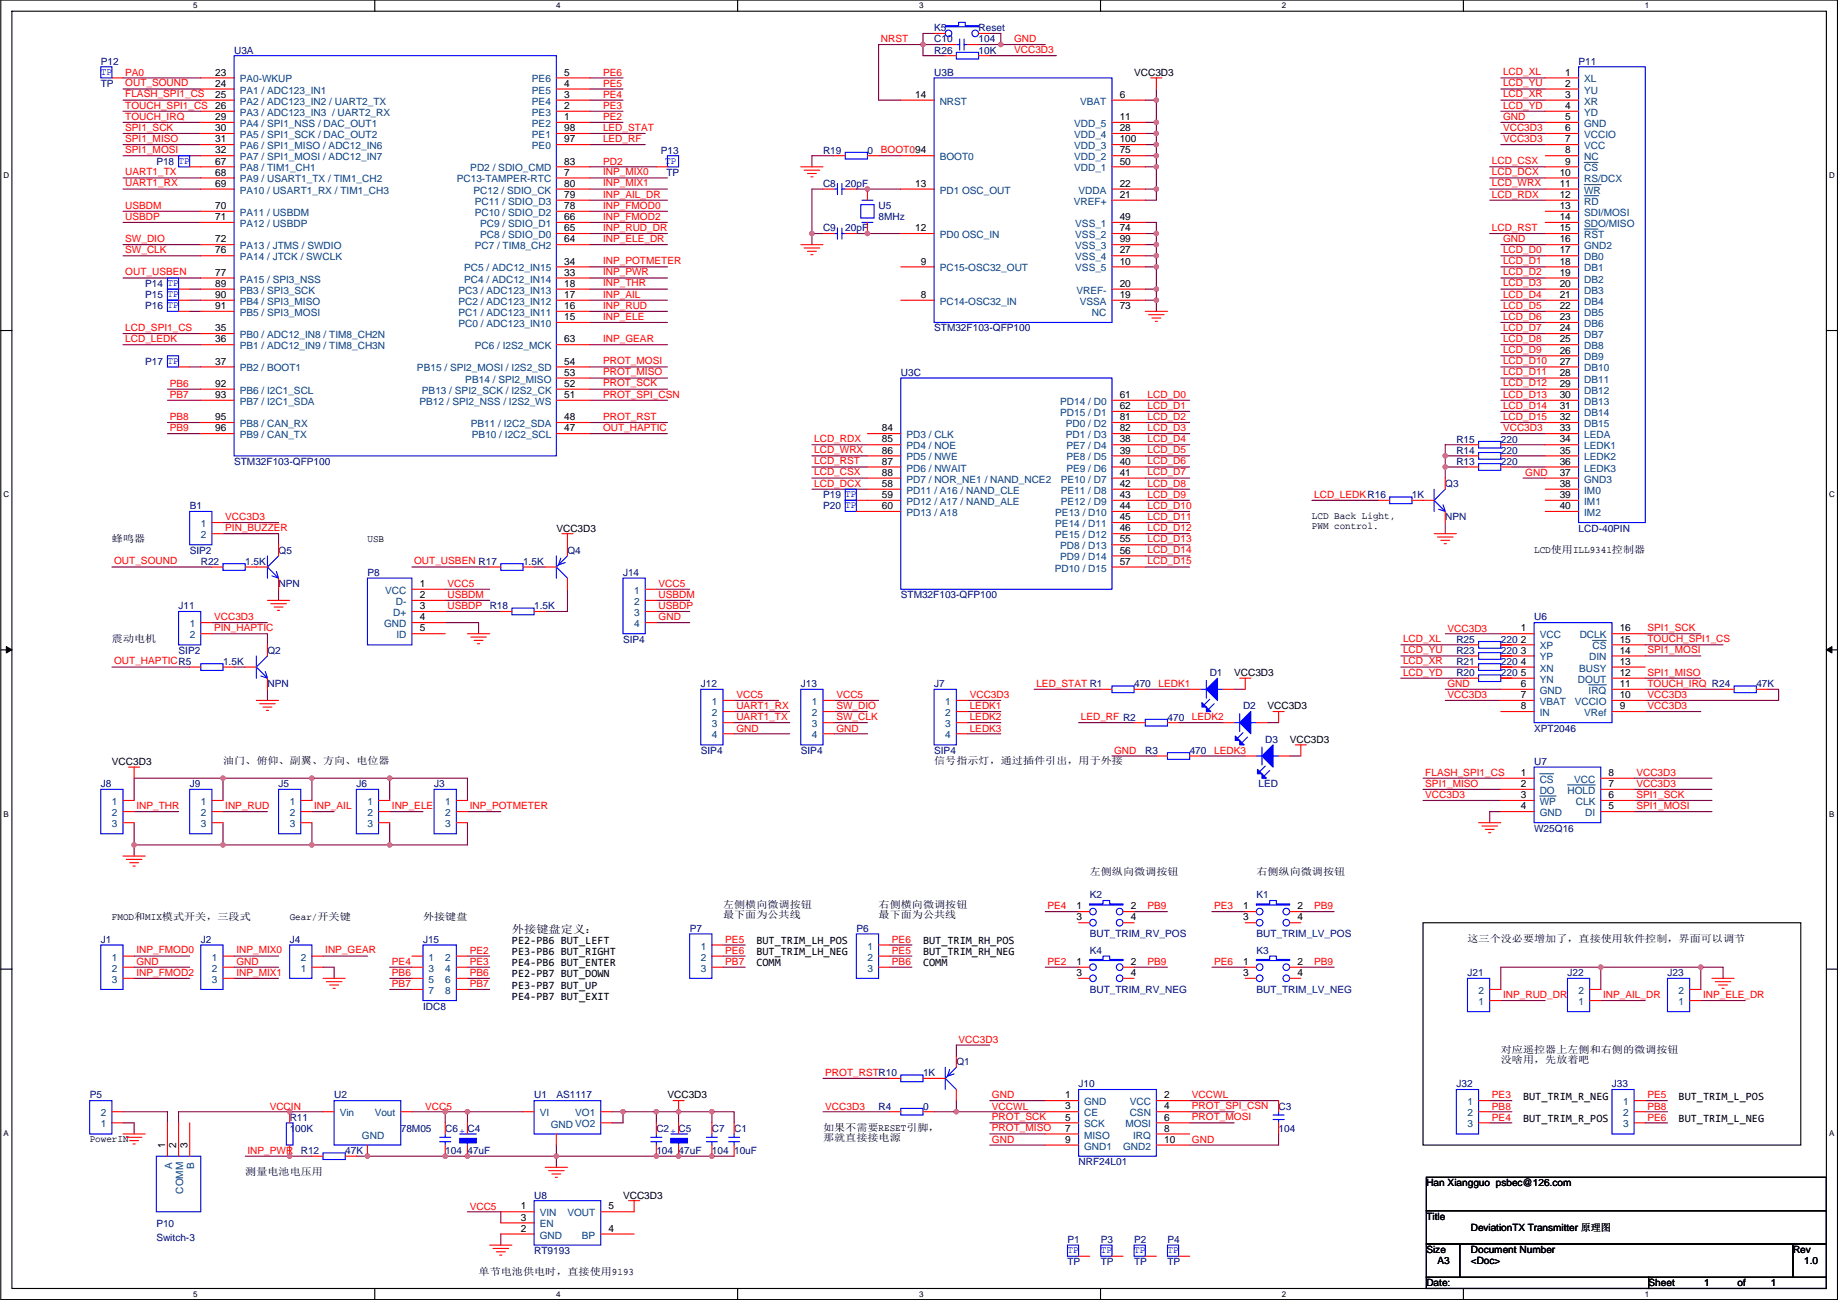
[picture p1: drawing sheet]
<svg xmlns="http://www.w3.org/2000/svg" width="420mm" height="297mm" viewBox="0 0 420 297" stroke-linecap="round" stroke-linejoin="round" font-family="sans-serif">
<defs><g id="words">
<g font-size="2.5">
<text x="117" y="213.2">外接键盘定义：</text>
<text x="117" y="215.7">PE2‐PB6 BUT_LEFT</text>
<text x="172.9" y="215.7">BUT_TRIM_LH_POS</text>
<text x="211" y="215.7">BUT_TRIM_RH_POS</text>
<text x="117" y="218.2">PE3‐PB6 BUT_RIGHT</text>
<text x="117" y="220.8">PE4‐PB6 BUT_ENTER</text>
<text x="172.9" y="218.2">BUT_TRIM_LH_NEG</text>
<text x="172.9" y="220.8">COMM</text>
<text x="211" y="218.2">BUT_TRIM_RH_NEG</text>
<text x="211" y="220.8">COMM</text>
<text x="117" y="223.3">PE2‐PB7 BUT_DOWN</text>
<text x="117" y="225.9">PE3‐PB7 BUT_UP</text>
<text x="117" y="228.4">PE4‐PB7 BUT_EXIT</text>
<text x="348.2" y="251.3">BUT_TRIM_R_NEG</text>
<text x="383.7" y="251.3">BUT_TRIM_L_POS</text>
<text x="348.2" y="256.3">BUT_TRIM_R_POS</text>
<text x="383.7" y="256.3">BUT_TRIM_L_NEG</text>
</g>
<g font-size="2.3" fill="#f00">
<text x="201.3" y="9.7">NRST</text>
<text x="231.8" y="9.7">GND</text>
<text x="28.6" y="17.3">PA0</text>
<text x="137.8" y="17.3">PE6</text>
<text x="231.8" y="12.2">VCC3D3</text>
<text x="343.6" y="17.2">LCD_XL</text>
<text x="28.6" y="22.3">FLASH_SPI1_CS</text>
<text x="28.6" y="19.7">OUT_SOUND</text>
<text x="137.8" y="22.4">PE4</text>
<text x="137.8" y="19.8">PE5</text>
<text x="343.6" y="19.7">LCD_YU</text>
<text x="343.6" y="22.3">LCD_XR</text>
<text x="28.6" y="29.9">SPI1_SCK</text>
<text x="28.6" y="27.3">TOUCH_IRQ</text>
<text x="28.6" y="24.8">TOUCH_SPI1_CS</text>
<text x="137.8" y="27.5">PE2</text>
<text x="137.8" y="24.9">PE3</text>
<text x="137.8" y="29.9">LED_STAT</text>
<text x="343.6" y="27.5">GND</text>
<text x="343.6" y="30">VCC3D3</text>
<text x="343.6" y="24.8">LCD_YD</text>
<text x="28.6" y="32.4">SPI1_MISO</text>
<text x="28.6" y="35">SPI1_MOSI</text>
<text x="137.8" y="32.4">LED_RF</text>
<text x="201.3" y="35.1">BOOT094</text>
<text x="343.6" y="32.5">VCC3D3</text>
<text x="28.6" y="40">UART1_TX</text>
<text x="137.8" y="40">INP_MIX0</text>
<text x="137.8" y="37.6">PD2</text>
<text x="341" y="37.5">LCD_CSX</text>
<text x="341" y="40">LCD_DCX</text>
<text x="28.6" y="47.8">USBDM</text>
<text x="28.6" y="42.6">UART1_RX</text>
<text x="137.8" y="45.1">INP_AIL_DR</text>
<text x="137.8" y="47.7">INP_FMOD0</text>
<text x="137.8" y="42.6">INP_MIX1</text>
<text x="341" y="45.1">LCD_RDX</text>
<text x="341" y="42.6">LCD_WRX</text>
<text x="28.6" y="50.3">USBDP</text>
<text x="137.8" y="52.7">INP_RUD_DR</text>
<text x="137.8" y="50.2">INP_FMOD2</text>
<text x="341" y="52.7">LCD_RST</text>
<text x="28.6" y="57.8">SW_CLK</text>
<text x="28.6" y="55.3">SW_DIO</text>
<text x="137.8" y="55.3">INP_ELE_DR</text>
<text x="343.6" y="55.4">GND</text>
<text x="343.6" y="57.8">LCD_D0</text>
<text x="28.6" y="62.9">OUT_USBEN</text>
<text x="137.8" y="65.4">INP_THR</text>
<text x="137.8" y="62.9">INP_PWR</text>
<text x="137.8" y="60.4">INP_POTMETER</text>
<text x="343.6" y="60.4">LCD_D1</text>
<text x="343.6" y="62.9">LCD_D2</text>
<text x="343.6" y="65.4">LCD_D3</text>
<text x="137.8" y="70.5">INP_RUD</text>
<text x="137.8" y="68">INP_AIL</text>
<text x="343.6" y="68">LCD_D4</text>
<text x="343.6" y="70.5">LCD_D5</text>
<text x="28.6" y="75.6">LCD_SPI1_CS</text>
<text x="137.8" y="73.1">INP_ELE</text>
<text x="343.6" y="73.1">LCD_D6</text>
<text x="343.6" y="75.6">LCD_D7</text>
<text x="28.6" y="78.1">LCD_LEDK</text>
<text x="137.8" y="83.2">PROT_MOSI</text>
<text x="137.8" y="78.1">INP_GEAR</text>
<text x="343.6" y="78.1">LCD_D8</text>
<text x="343.6" y="80.7">LCD_D9</text>
<text x="343.6" y="83.2">LCD_D10</text>
<text x="38.8" y="88.4">PB6</text>
<text x="137.8" y="88.3">PROT_SCK</text>
<text x="137.8" y="85.8">PROT_MISO</text>
<text x="343.6" y="85.8">LCD_D11</text>
<text x="343.6" y="88.3">LCD_D12</text>
<text x="38.8" y="91">PB7</text>
<text x="137.8" y="90.8">PROT_SPI_CSN</text>
<text x="137.8" y="95.9">PROT_RST</text>
<text x="262.3" y="90.8">LCD_D0</text>
<text x="262.3" y="93.4">LCD_D1</text>
<text x="262.3" y="95.9">LCD_D2</text>
<text x="343.6" y="90.8">LCD_D13</text>
<text x="343.6" y="93.4">LCD_D14</text>
<text x="343.6" y="95.9">LCD_D15</text>
<text x="38.8" y="96">PB8</text>
<text x="38.8" y="98.6">PB9</text>
<text x="137.8" y="98.5">OUT_HAPTIC</text>
<text x="186.1" y="101">LCD_RDX</text>
<text x="262.3" y="98.5">LCD_D3</text>
<text x="262.3" y="101">LCD_D4</text>
<text x="343.6" y="98.6">VCC3D3</text>
<text x="186.1" y="103.5">LCD_WRX</text>
<text x="186.1" y="106.1">LCD_RST</text>
<text x="262.3" y="103.5">LCD_D5</text>
<text x="262.3" y="106.1">LCD_D6</text>
<text x="186.1" y="108.6">LCD_CSX</text>
<text x="186.1" y="111.2">LCD_DCX</text>
<text x="262.3" y="108.6">LCD_D7</text>
<text x="262.3" y="111.2">LCD_D8</text>
<text x="262.3" y="113.7">LCD_D9</text>
<text x="300.4" y="113.7">LCD_LEDKR16</text>
<text x="348.7" y="108.7">GND</text>
<text x="51.5" y="118.9">VCC3D3</text>
<text x="262.3" y="116.2">LCD_D10</text>
<text x="262.3" y="118.8">LCD_D11</text>
<text x="51.5" y="121.3">PIN_BUZZER</text>
<text x="262.3" y="121.3">LCD_D12</text>
<text x="262.3" y="123.9">LCD_D13</text>
<text x="26.1" y="128.9">OUT_SOUND</text>
<text x="94.7" y="128.9">OUT_USBEN R17</text>
<text x="262.3" y="126.4">LCD_D14</text>
<text x="262.3" y="128.9">LCD_D15</text>
<text x="102.3" y="136.7">USBDM</text>
<text x="102.3" y="134.1">VCC5</text>
<text x="150.5" y="136.7">USBDM</text>
<text x="150.5" y="134.1">VCC5</text>
<text x="48.9" y="141.8">VCC3D3</text>
<text x="102.3" y="139.2">USBDP</text>
<text x="150.5" y="139.2">USBDP</text>
<text x="150.5" y="141.8">GND</text>
<text x="48.9" y="144.2">PIN_HAPTIC</text>
<text x="320.7" y="146.7">LCD_XL</text>
<text x="320.7" y="149.3">LCD_YU</text>
<text x="330.9" y="144.3">VCC3D3</text>
<text x="376.6" y="144.2">SPI1_SCK</text>
<text x="376.6" y="149.3">SPI1_MOSI</text>
<text x="376.6" y="146.7">TOUCH_SPI1_CS</text>
<text x="26.1" y="151.8">OUT_HAPTICR5</text>
<text x="320.7" y="151.8">LCD_XR</text>
<text x="320.7" y="154.3">LCD_YD</text>
<text x="376.6" y="154.3">SPI1_MISO</text>
<text x="168.3" y="162">UART1_RX</text>
<text x="168.3" y="159.5">VCC5</text>
<text x="191.2" y="162">SW_DIO</text>
<text x="191.2" y="159.5">VCC5</text>
<text x="221.7" y="159.5">VCC3D3</text>
<text x="236.9" y="156.9">LED_STAT R1</text>
<text x="264.8" y="157">LEDK1</text>
<text x="330.9" y="159.5">VCC3D3</text>
<text x="330.9" y="157">GND</text>
<text x="376.6" y="159.5">VCC3D3</text>
<text x="376.6" y="156.9">TOUCH_IRQ R24</text>
<text x="168.3" y="167.2">GND</text>
<text x="168.3" y="164.5">UART1_TX</text>
<text x="191.2" y="167.2">GND</text>
<text x="191.2" y="164.5">SW_CLK</text>
<text x="221.7" y="162.1">LEDK1</text>
<text x="221.7" y="164.6">LEDK2</text>
<text x="221.7" y="167.2">LEDK3</text>
<text x="247.1" y="164.5">LED_RF R2</text>
<text x="272.5" y="164.6">LEDK2</text>
<text x="376.6" y="162.1">VCC3D3</text>
<text x="254.7" y="172.2">GND</text>
<text x="277.5" y="172.2">LEDK3</text>
<text x="325.8" y="177.2">FLASH_SPI1_CS</text>
<text x="325.8" y="179.7">SPI1_MISO</text>
<text x="374.1" y="177.3">VCC3D3</text>
<text x="374.1" y="179.9">VCC3D3</text>
<text x="31.2" y="184.8">INP_THR</text>
<text x="51.5" y="184.8">INP_RUD</text>
<text x="71.8" y="184.8">INP_AIL</text>
<text x="89.6" y="184.8">INP_ELE</text>
<text x="107.4" y="184.8">INP_POTMETER</text>
<text x="325.8" y="182.4">VCC3D3</text>
<text x="374.1" y="182.3">SPI1_SCK</text>
<text x="374.1" y="184.8">SPI1_MOSI</text>
<text x="239.4" y="207.8">PE4</text>
<text x="262.3" y="207.8">PB9</text>
<text x="277.5" y="207.8">PE3</text>
<text x="300.4" y="207.8">PB9</text>
<text x="165.8" y="215.4">PE5</text>
<text x="203.9" y="215.4">PE6</text>
<text x="31.2" y="217.8">INP_FMOD0</text>
<text x="31.2" y="220.5">GND</text>
<text x="54" y="217.8">INP_MIX0</text>
<text x="54" y="220.5">GND</text>
<text x="74.3" y="217.8">INP_GEAR</text>
<text x="89.6" y="220.5">PE4</text>
<text x="107.4" y="218">PE2</text>
<text x="107.4" y="220.5">PE3</text>
<text x="165.8" y="220.5">PB7</text>
<text x="165.8" y="218">PE6</text>
<text x="203.9" y="220.5">PB6</text>
<text x="203.9" y="218">PE5</text>
<text x="239.4" y="220.5">PE2</text>
<text x="262.3" y="220.5">PB9</text>
<text x="277.5" y="220.5">PE6</text>
<text x="300.4" y="220.5">PB9</text>
<text x="31.2" y="222.9">INP_FMOD2</text>
<text x="54" y="222.9">INP_MIX1</text>
<text x="89.6" y="223">PB6</text>
<text x="89.6" y="225.6">PB7</text>
<text x="107.4" y="223">PB6</text>
<text x="107.4" y="225.6">PB7</text>
<text x="343.6" y="228">INP_RUD_DR</text>
<text x="366.4" y="228">INP_AIL_DR</text>
<text x="389.3" y="228">INP_ELE_DR</text>
<text x="219.1" y="238.3">VCC3D3</text>
<text x="188.6" y="245.8">PROT_RSTR10</text>
<text x="226.7" y="251">GND</text>
<text x="272.5" y="251">VCCWL</text>
<text x="341" y="251">PE3</text>
<text x="376.6" y="251">PE5</text>
<text x="61.6" y="253.5">VCCIN</text>
<text x="97.2" y="253.5">VCC5</text>
<text x="188.6" y="253.5">VCC3D3</text>
<text x="226.7" y="255.9">PROT_SCK</text>
<text x="226.7" y="253.5">VCCWL</text>
<text x="272.5" y="255.9">PROT_MOSI</text>
<text x="272.5" y="253.4">PROT_SPI_CSN</text>
<text x="341" y="256.1">PE4</text>
<text x="341" y="253.5">PB8</text>
<text x="376.6" y="253.5">PB8</text>
<text x="376.6" y="256.1">PE6</text>
<text x="56.6" y="263.6">INP_PWR</text>
<text x="226.7" y="261.1">GND</text>
<text x="226.7" y="258.5">PROT_MISO</text>
<text x="272.5" y="261.1">GND</text>
<text x="107.4" y="276.4">VCC5</text>
</g>
<g font-size="2.3" fill="#000080">
<text x="213.5" y="7.2">K5</text>
<text x="213.5" y="9.7">C10</text>
<text x="223.7" y="9.7">104</text>
<text x="223.7" y="7.2">Reset</text>
<text x="23" y="14.8">P12</text>
<text x="53.5" y="12.2">U3A</text>
<text x="213.5" y="17.3">U3B</text>
<text x="213.5" y="12.2">R26</text>
<text x="223.7" y="12.2">10K</text>
<text x="360.9" y="14.8">P11</text>
<text x="23" y="19.9">TP</text>
<text x="151.1" y="35.1">P13</text>
<text x="188.1" y="35.1">R19</text>
<text x="198.3" y="35.1">0</text>
<text x="35.7" y="37.6">P18 TP</text>
<text x="152.3" y="40.2">TP</text>
<text x="188.1" y="42.7">C8</text>
<text x="193.2" y="42.7">20pF</text>
<text x="200.8" y="47.8">U5</text>
<text x="188.1" y="52.9">C9</text>
<text x="193.2" y="52.9">20pF</text>
<text x="200.8" y="50.3">8MHz</text>
<text x="33.2" y="65.6">P14 TP</text>
<text x="33.2" y="70.7">P16 TP</text>
<text x="33.2" y="68.1">P15 TP</text>
<text x="213.5" y="75.7">STM32F103-QFP100</text>
<text x="33.2" y="83.4">P17 TP</text>
<text x="205.9" y="85.9">U3C</text>
<text x="332.9" y="101.1">R15</text>
<text x="343.1" y="101.1">220</text>
<text x="53.5" y="106.2">STM32F103-QFP100</text>
<text x="332.9" y="106.2">R13</text>
<text x="332.9" y="103.7">R14</text>
<text x="343.1" y="106.2">220</text>
<text x="343.1" y="103.7">220</text>
<text x="188.1" y="113.8">P19 TP</text>
<text x="322.8" y="113.8">1K</text>
<text x="330.4" y="111.3">Q3</text>
<text x="43.4" y="116.4">B1</text>
<text x="188.1" y="116.4">P20 TP</text>
<text x="330.4" y="118.9">NPN</text>
<text x="360.9" y="121.5">LCD-40PIN</text>
<text x="43.4" y="126.5">SIP2</text>
<text x="45.9" y="129.1">R22</text>
<text x="56.1" y="129.1">1.5K</text>
<text x="63.7" y="126.5">Q5</text>
<text x="84" y="131.6">P8</text>
<text x="119.6" y="129.1">1.5K</text>
<text x="129.7" y="126.5">Q4</text>
<text x="142.4" y="131.6">J14</text>
<text x="63.7" y="134.2">NPN</text>
<text x="205.9" y="136.7">STM32F103-QFP100</text>
<text x="40.8" y="139.2">J11</text>
<text x="111.9" y="139.2">R18</text>
<text x="122.1" y="139.2">1.5K</text>
<text x="350.7" y="141.8">U6</text>
<text x="40.8" y="149.4">SIP2</text>
<text x="61.1" y="149.4">Q2</text>
<text x="142.4" y="146.9">SIP4</text>
<text x="332.9" y="146.9">R25</text>
<text x="332.9" y="149.4">R23</text>
<text x="343.1" y="146.9">220</text>
<text x="343.1" y="149.4">220</text>
<text x="51" y="151.9">1.5K</text>
<text x="276.5" y="154.5">D1</text>
<text x="332.9" y="154.5">R20</text>
<text x="332.9" y="151.9">R21</text>
<text x="343.1" y="154.5">220</text>
<text x="343.1" y="151.9">220</text>
<text x="61.1" y="157">NPN</text>
<text x="160.2" y="157">J12</text>
<text x="183.1" y="157">J13</text>
<text x="213.5" y="157">J7</text>
<text x="259.3" y="157">470</text>
<text x="401.5" y="157">47K</text>
<text x="266.9" y="164.6">470</text>
<text x="284.2" y="162.1">D2</text>
<text x="350.7" y="167.2">XPT2046</text>
<text x="160.2" y="172.3">SIP4</text>
<text x="183.1" y="172.3">SIP4</text>
<text x="213.5" y="172.3">SIP4</text>
<text x="261.8" y="172.3">R3</text>
<text x="272" y="172.3">470</text>
<text x="289.2" y="169.7">D3</text>
<text x="23" y="179.9">J8</text>
<text x="43.4" y="179.9">J9</text>
<text x="63.7" y="179.9">J5</text>
<text x="81.5" y="179.9">J6</text>
<text x="99.2" y="179.9">J3</text>
<text x="287.7" y="179.9">LED</text>
<text x="350.7" y="174.8">U7</text>
<text x="350.7" y="190">W25Q16</text>
<text x="249.1" y="205.3">K2</text>
<text x="287.2" y="205.3">K1</text>
<text x="23" y="215.4">J1</text>
<text x="45.9" y="215.4">J2</text>
<text x="66.2" y="215.4">J4</text>
<text x="96.7" y="215.4">J15</text>
<text x="157.7" y="212.9">P7</text>
<text x="195.8" y="212.9">P6</text>
<text x="249.1" y="214.2">BUT_TRIM_RV_POS</text>
<text x="287.2" y="214.2">BUT_TRIM_LV_POS</text>
<text x="249.1" y="218">K4</text>
<text x="287.2" y="218">K3</text>
<text x="249.1" y="226.9">BUT_TRIM_RV_NEG</text>
<text x="287.2" y="226.9">BUT_TRIM_LV_NEG</text>
<text x="335.5" y="223.1">J21</text>
<text x="358.3" y="223.1">J22</text>
<text x="381.2" y="223.1">J23</text>
<text x="96.7" y="230.7">IDC8</text>
<text x="211" y="245.9">1K</text>
<text x="218.6" y="243.4">Q1</text>
<text x="20.5" y="251">P5</text>
<text x="76.4" y="251">U2</text>
<text x="122.1" y="251">U1</text>
<text x="127.2" y="251">AS1117</text>
<text x="246.6" y="248.5">J10</text>
<text x="332.9" y="248.5">J32</text>
<text x="368.5" y="248.5">J33</text>
<text x="66.2" y="256.1">R11</text>
<text x="200.8" y="253.5">R4</text>
<text x="211" y="253.5">0</text>
<text x="292.3" y="253.5">C3</text>
<text x="66.2" y="258.6">100K</text>
<text x="68.8" y="263.7">R12</text>
<text x="78.9" y="263.7">47K</text>
<text x="91.6" y="258.6">78M05</text>
<text x="101.8" y="258.6">C6</text>
<text x="101.8" y="263.7">104</text>
<text x="106.9" y="258.6">C4</text>
<text x="106.9" y="263.7">47uF</text>
<text x="150" y="258.6">C2</text>
<text x="150" y="263.7">104</text>
<text x="155.1" y="258.6">C5</text>
<text x="155.1" y="263.7">47uF</text>
<text x="162.7" y="258.6">C7</text>
<text x="162.7" y="263.7">104</text>
<text x="167.8" y="258.6">C1</text>
<text x="167.8" y="263.7">10uF</text>
<text x="292.3" y="258.6">104</text>
<text x="246.6" y="266.2">NRF24L01</text>
<text x="122.1" y="273.9">U8</text>
<text x="35.7" y="280.5">P10</text>
<text x="35.7" y="283.5">Switch-3</text>
<text x="122.1" y="286.6">RT9193</text>
<text x="244" y="284">P1</text>
<text x="251.6" y="284">P3</text>
<text x="259.3" y="284">P2</text>
<text x="266.9" y="284">P4</text>
<text x="244" y="289.1">TP</text>
<text x="251.6" y="289.1">TP</text>
<text x="259.3" y="289.1">TP</text>
<text x="266.9" y="289.1">TP</text>
</g>
<g font-size="2.3" fill="#00f">
<text x="23" y="17.1">TP</text>
<text x="152.1" y="37.4">TP</text>
<text x="106.3" y="259.1" transform="rotate(-90 106.3 259.1)">+</text>
<text x="154.5" y="259.1" transform="rotate(-90 154.5 259.1)">+</text>
<text x="244" y="286.3">TP</text>
<text x="251.6" y="286.3">TP</text>
<text x="259.3" y="286.3">TP</text>
<text x="266.9" y="286.3">TP</text>
</g>
<g font-size="2.3">
<text x="49.2" y="17.3">23</text>
<text x="129" y="17.3">5</text>
<text x="259.3" y="17.3">VCC3D3</text>
<text x="357.8" y="17.3">1</text>
<text x="49.2" y="19.8">24</text>
<text x="49.2" y="22.4">25</text>
<text x="129" y="22.4">3</text>
<text x="129" y="19.8">4</text>
<text x="209.2" y="22.4">14</text>
<text x="256" y="22.4">6</text>
<text x="357.8" y="19.8">2</text>
<text x="357.8" y="22.4">3</text>
<text x="49.2" y="24.9">26</text>
<text x="49.2" y="27.4">29</text>
<text x="49.2" y="30">30</text>
<text x="129" y="30">98</text>
<text x="129" y="24.9">2</text>
<text x="129" y="27.4">1</text>
<text x="256" y="27.4">11</text>
<text x="256" y="30">28</text>
<text x="357.8" y="24.9">4</text>
<text x="357.8" y="27.4">5</text>
<text x="357.8" y="30">6</text>
<text x="49.2" y="32.5">31</text>
<text x="49.2" y="35.1">32</text>
<text x="129" y="32.5">97</text>
<text x="256" y="32.5">100</text>
<text x="256" y="35.1">75</text>
<text x="357.8" y="32.5">7</text>
<text x="357.8" y="35.1">8</text>
<text x="49.2" y="37.6">67</text>
<text x="49.2" y="40.1">68</text>
<text x="129" y="37.6">83</text>
<text x="129" y="40.1">7</text>
<text x="256" y="37.6">50</text>
<text x="356.5" y="40.1">10</text>
<text x="357.8" y="37.6">9</text>
<text x="49.2" y="42.7">69</text>
<text x="49.2" y="47.8">70</text>
<text x="129" y="45.2">79</text>
<text x="129" y="47.8">78</text>
<text x="129" y="42.7">80</text>
<text x="209.2" y="42.7">13</text>
<text x="256" y="45.2">21</text>
<text x="256" y="42.7">22</text>
<text x="356.5" y="47.8">13</text>
<text x="356.5" y="42.7">11</text>
<text x="356.5" y="45.2">12</text>
<text x="49.2" y="50.3">71</text>
<text x="129" y="50.3">66</text>
<text x="129" y="52.8">65</text>
<text x="209.2" y="52.8">12</text>
<text x="256" y="50.3">49</text>
<text x="256" y="52.8">74</text>
<text x="356.5" y="50.3">14</text>
<text x="356.5" y="52.8">15</text>
<text x="49.2" y="57.9">76</text>
<text x="49.2" y="55.4">72</text>
<text x="129" y="55.4">64</text>
<text x="256" y="57.9">27</text>
<text x="256" y="55.4">99</text>
<text x="356.5" y="55.4">16</text>
<text x="356.5" y="57.9">17</text>
<text x="49.2" y="65.5">89</text>
<text x="49.2" y="63">77</text>
<text x="129" y="65.5">18</text>
<text x="129" y="63">33</text>
<text x="129" y="60.5">34</text>
<text x="210.5" y="60.5">9</text>
<text x="256" y="60.5">10</text>
<text x="256" y="65.5">20</text>
<text x="356.5" y="60.5">18</text>
<text x="356.5" y="63">19</text>
<text x="356.5" y="65.5">20</text>
<text x="49.2" y="70.6">91</text>
<text x="49.2" y="68.1">90</text>
<text x="129" y="70.6">16</text>
<text x="129" y="68.1">17</text>
<text x="210.5" y="68.1">8</text>
<text x="256" y="70.6">73</text>
<text x="256" y="68.1">19</text>
<text x="356.5" y="68.1">21</text>
<text x="356.5" y="70.6">22</text>
<text x="49.2" y="75.7">35</text>
<text x="129" y="73.2">15</text>
<text x="356.5" y="73.2">23</text>
<text x="356.5" y="75.7">24</text>
<text x="49.2" y="78.2">36</text>
<text x="49.2" y="83.3">37</text>
<text x="129" y="78.2">63</text>
<text x="129" y="83.3">54</text>
<text x="356.5" y="78.2">25</text>
<text x="356.5" y="80.8">26</text>
<text x="356.5" y="83.3">27</text>
<text x="49.2" y="88.4">92</text>
<text x="129" y="85.9">53</text>
<text x="129" y="88.4">52</text>
<text x="356.5" y="85.9">28</text>
<text x="356.5" y="88.4">29</text>
<text x="49.2" y="90.9">93</text>
<text x="129" y="90.9">51</text>
<text x="256" y="93.5">62</text>
<text x="256" y="90.9">61</text>
<text x="356.5" y="90.9">30</text>
<text x="356.5" y="93.5">31</text>
<text x="49.2" y="96">95</text>
<text x="49.2" y="98.6">96</text>
<text x="129" y="96">48</text>
<text x="129" y="98.6">47</text>
<text x="201.6" y="101.1">85</text>
<text x="201.6" y="98.6">84</text>
<text x="256" y="101.1">38</text>
<text x="256" y="98.6">82</text>
<text x="256" y="96">81</text>
<text x="356.5" y="96">32</text>
<text x="356.5" y="98.6">33</text>
<text x="356.5" y="101.1">34</text>
<text x="201.6" y="106.2">87</text>
<text x="201.6" y="103.6">86</text>
<text x="256" y="103.6">39</text>
<text x="256" y="106.2">40</text>
<text x="356.5" y="103.6">35</text>
<text x="356.5" y="106.2">36</text>
<text x="201.6" y="113.8">59</text>
<text x="201.6" y="111.3">58</text>
<text x="201.6" y="108.7">88</text>
<text x="256" y="108.7">41</text>
<text x="256" y="111.3">42</text>
<text x="256" y="113.8">43</text>
<text x="356.5" y="108.7">37</text>
<text x="356.5" y="111.3">38</text>
<text x="356.5" y="113.8">39</text>
<text x="201.6" y="116.3">60</text>
<text x="256" y="116.3">44</text>
<text x="256" y="118.9">45</text>
<text x="299.9" y="118.7">LCD Back Light,</text>
<text x="356.5" y="116.3">40</text>
<text x="25.6" y="123.8">蜂鸣器</text>
<text x="84" y="123.8">USB</text>
<text x="127.2" y="121.5">VCC3D3</text>
<text x="256" y="124">55</text>
<text x="256" y="121.4">46</text>
<text x="299.9" y="121">PWM control.</text>
<text x="256" y="129">57</text>
<text x="256" y="126.5">56</text>
<text x="350.7" y="126.3">LCD使用ILL9341控制器</text>
<text x="95.9" y="134.1">1</text>
<text x="95.9" y="136.7">2</text>
<text x="95.9" y="141.7">4</text>
<text x="95.9" y="139.2">3</text>
<text x="25.6" y="146.6">震动电机</text>
<text x="95.9" y="144.3">5</text>
<text x="347.7" y="144.3">1</text>
<text x="347.7" y="146.8">2</text>
<text x="347.7" y="149.4">3</text>
<text x="370.3" y="149.4">14</text>
<text x="370.3" y="144.3">16</text>
<text x="370.3" y="146.8">15</text>
<text x="282.1" y="154.5">VCC3D3</text>
<text x="347.7" y="151.9">4</text>
<text x="347.7" y="154.4">5</text>
<text x="370.3" y="154.4">12</text>
<text x="370.3" y="151.9">13</text>
<text x="347.7" y="157">6</text>
<text x="347.7" y="159.5">7</text>
<text x="370.3" y="159.5">10</text>
<text x="370.3" y="157">11</text>
<text x="289.7" y="162.1">VCC3D3</text>
<text x="347.7" y="162.1">8</text>
<text x="370.3" y="162.1">9</text>
<text x="294.8" y="169.7">VCC3D3</text>
<text x="25.6" y="174.8">VCC3D3</text>
<text x="51" y="174.6">油门、俯仰、副翼、方向、电位器</text>
<text x="213.5" y="174.6">信号指示灯，通过插件引出，用于外接</text>
<text x="347.7" y="177.3">1</text>
<text x="347.7" y="179.8">2</text>
<text x="367.7" y="177.3">8</text>
<text x="367.7" y="179.8">7</text>
<text x="347.7" y="182.4">3</text>
<text x="347.7" y="184.9">4</text>
<text x="367.7" y="184.9">5</text>
<text x="367.7" y="182.4">6</text>
<text x="249.1" y="200">左侧纵向微调按钮</text>
<text x="287.2" y="200">右侧纵向微调按钮</text>
<text x="165.3" y="207.6">左侧横向微调按钮</text>
<text x="165.3" y="209.9">最下面为公共线</text>
<text x="200.8" y="207.6">右侧横向微调按钮</text>
<text x="200.8" y="209.9">最下面为公共线</text>
<text x="246.1" y="207.8">1</text>
<text x="258.5" y="207.8">2</text>
<text x="284.2" y="207.8">1</text>
<text x="296.6" y="207.8">2</text>
<text x="25.6" y="210.1">FMOD和MIX模式开关，三段式</text>
<text x="66.2" y="210.1">Gear/开关键</text>
<text x="96.7" y="210.1">外接键盘</text>
<text x="246.1" y="210.3">3</text>
<text x="258.5" y="210.3">4</text>
<text x="284.2" y="210.3">3</text>
<text x="296.6" y="210.3">4</text>
<text x="335.5" y="215.2">这三个没必要增加了，直接使用软件控制，界面可以调节</text>
<text x="246.1" y="220.5">1</text>
<text x="258.5" y="220.5">2</text>
<text x="284.2" y="220.5">1</text>
<text x="296.6" y="220.5">2</text>
<text x="246.1" y="223">3</text>
<text x="258.5" y="223">4</text>
<text x="284.2" y="223">3</text>
<text x="296.6" y="223">4</text>
<text x="343.1" y="240.6">对应遥控器上左侧和右侧的微调按钮</text>
<text x="343.1" y="242.9">没啥用，先放着吧</text>
<text x="152.6" y="251">VCC3D3</text>
<text x="243.5" y="251">1</text>
<text x="266.1" y="251">2</text>
<text x="243.5" y="253.5">3</text>
<text x="243.5" y="256">5</text>
<text x="266.1" y="256">6</text>
<text x="266.1" y="253.5">4</text>
<text x="20.5" y="260.9">PowerIN</text>
<text x="37.8" y="262.4" transform="rotate(-90 37.8 262.4)">1</text>
<text x="40.3" y="262.4" transform="rotate(-90 40.3 262.4)">2</text>
<text x="42.8" y="262.4" transform="rotate(-90 42.8 262.4)">3</text>
<text x="188.1" y="258.4">如果不需要RESET引脚，</text>
<text x="188.1" y="260.7">那就直接接电源</text>
<text x="243.5" y="258.6">7</text>
<text x="243.5" y="261.1">9</text>
<text x="266.1" y="258.6">8</text>
<text x="266.1" y="261.1">10</text>
<text x="56.1" y="268.5">测量电池电压用</text>
<text x="142.4" y="273.9">VCC3D3</text>
<text x="326.1" y="271.1">Han Xiangguo psbec@126.com</text>
<text x="119.1" y="276.4">1</text>
<text x="119.1" y="281.4">2</text>
<text x="119.1" y="278.9">3</text>
<text x="139.1" y="281.4">4</text>
<text x="139.1" y="276.4">5</text>
<text x="326.1" y="278.7">Title</text>
<text x="336.2" y="281.2">DeviationTX Transmitter 原理图</text>
<text x="326.1" y="286.3">Size</text>
<text x="336.2" y="286.3">Document Number</text>
<text x="409.9" y="286.3">Rev</text>
<text x="109.4" y="291.4">单节电池供电时，直接使用9193</text>
<text x="326.1" y="293.9">Date:</text>
<text x="328.6" y="288.8">A3</text>
<text x="336.2" y="288.8">&lt;Doc&gt;</text>
<text x="376.9" y="293.9">Sheet</text>
<text x="389.6" y="293.9">1</text>
<text x="397.2" y="293.9">of</text>
<text x="404.8" y="293.9">1</text>
<text x="412.4" y="288.8">1.0</text>
</g>
<g font-size="2.3" fill="#004080">
<text x="54.8" y="21.4">PA1 / ADC123_IN1</text>
<text x="54.8" y="23.9">PA2 / ADC123_IN2 / UART2_TX</text>
<text x="54.8" y="18.8">PA0-WKUP</text>
<text x="121.6" y="23.9">PE4</text>
<text x="121.6" y="21.4">PE5</text>
<text x="121.6" y="18.8">PE6</text>
<text x="214.8" y="23.9">NRST</text>
<text x="246.9" y="23.9">VBAT</text>
<text x="362.1" y="18.8">XL</text>
<text x="362.1" y="21.4">YU</text>
<text x="362.1" y="23.9">XR</text>
<text x="54.8" y="26.5">PA3 / ADC123_IN3 / UART2_RX</text>
<text x="54.8" y="29">PA4 / SPI1_NSS / DAC_OUT1</text>
<text x="121.6" y="26.5">PE3</text>
<text x="121.6" y="29">PE2</text>
<text x="245.5" y="29">VDD_5</text>
<text x="362.1" y="26.5">YD</text>
<text x="362.1" y="29">GND</text>
<text x="54.8" y="31.5">PA5 / SPI1_SCK / DAC_OUT2</text>
<text x="54.8" y="34.1">PA6 / SPI1_MISO / ADC12_IN6</text>
<text x="121.6" y="31.5">PE1</text>
<text x="121.6" y="34.1">PE0</text>
<text x="245.5" y="31.5">VDD_4</text>
<text x="245.5" y="34.1">VDD_3</text>
<text x="362.1" y="31.5">VCCIO</text>
<text x="362.1" y="34.1">VCC</text>
<text x="54.8" y="36.6">PA7 / SPI1_MOSI / ADC12_IN7</text>
<text x="54.8" y="39.2">PA8 / TIM1_CH1</text>
<text x="54.8" y="41.7">PA9 / USART1_TX / TIM1_CH2</text>
<text x="104.4" y="41.7">PC13-TAMPER-RTC</text>
<text x="107.5" y="39.2">PD2 / SDIO_CMD</text>
<text x="214.8" y="36.6">BOOT0</text>
<text x="245.5" y="39.2">VDD_1</text>
<text x="245.5" y="36.6">VDD_2</text>
<text x="362.1" y="36.6">NC</text>
<text x="362.1" y="39.2">CS</text>
<text x="362.1" y="41.7">RS/DCX</text>
<text x="54.8" y="44.2">PA10 / USART1_RX / TIM1_CH3</text>
<text x="108.3" y="44.2">PC12 / SDIO_CK</text>
<text x="108.5" y="46.8">PC11 / SDIO_D3</text>
<text x="214.8" y="44.2">PD1 OSC_OUT</text>
<text x="245.5" y="46.8">VREF+</text>
<text x="246.6" y="44.2">VDDA</text>
<text x="362.1" y="44.2">WR</text>
<text x="362.1" y="46.8">RD</text>
<text x="54.8" y="49.3">PA11 / USBDM</text>
<text x="54.8" y="51.9">PA12 / USBDP</text>
<text x="108.5" y="49.3">PC10 / SDIO_D2</text>
<text x="109.8" y="51.9">PC9 / SDIO_D1</text>
<text x="245.8" y="51.9">VSS_1</text>
<text x="362.1" y="49.3">SDI/MOSI</text>
<text x="362.1" y="51.9">SDO/MISO</text>
<text x="54.8" y="59.5">PA14 / JTCK / SWCLK</text>
<text x="54.8" y="56.9">PA13 / JTMS / SWDIO</text>
<text x="108.5" y="56.9">PC7 / TIM8_CH2</text>
<text x="109.8" y="54.4">PC8 / SDIO_D0</text>
<text x="214.8" y="54.4">PD0 OSC_IN</text>
<text x="245.8" y="59.5">VSS_4</text>
<text x="245.8" y="56.9">VSS_3</text>
<text x="245.8" y="54.4">VSS_2</text>
<text x="362.1" y="54.4">RST</text>
<text x="362.1" y="56.9">GND2</text>
<text x="362.1" y="59.5">DB0</text>
<text x="54.8" y="64.6">PA15 / SPI3_NSS</text>
<text x="106.1" y="64.6">PC4 / ADC12_IN14</text>
<text x="106.1" y="62">PC5 / ADC12_IN15</text>
<text x="214.8" y="62">PC15-OSC32_OUT</text>
<text x="245.8" y="62">VSS_5</text>
<text x="362.1" y="62">DB1</text>
<text x="362.1" y="64.6">DB2</text>
<text x="54.8" y="69.6">PB4 / SPI3_MISO</text>
<text x="54.8" y="67.1">PB3 / SPI3_SCK</text>
<text x="104.8" y="69.6">PC2 / ADC123_IN12</text>
<text x="104.8" y="67.1">PC3 / ADC123_IN13</text>
<text x="214.8" y="69.6">PC14-OSC32_IN</text>
<text x="246.1" y="67.1">VREF-</text>
<text x="246.8" y="69.6">VSSA</text>
<text x="362.1" y="67.1">DB3</text>
<text x="362.1" y="69.6">DB4</text>
<text x="54.8" y="77.3">PB0 / ADC12_IN8 / TIM8_CH2N</text>
<text x="54.8" y="72.2">PB5 / SPI3_MOSI</text>
<text x="104.8" y="74.7">PC0 / ADC123_IN10</text>
<text x="104.8" y="72.2">PC1 / ADC123_IN11</text>
<text x="249.6" y="72.2">NC</text>
<text x="362.1" y="72.2">DB5</text>
<text x="362.1" y="74.7">DB6</text>
<text x="362.1" y="77.3">DB7</text>
<text x="54.8" y="79.8">PB1 / ADC12_IN9 / TIM8_CH3N</text>
<text x="108.5" y="79.8">PC6 / I2S2_MCK</text>
<text x="362.1" y="79.8">DB8</text>
<text x="362.1" y="82.3">DB9</text>
<text x="54.8" y="90">PB6 / I2C1_SCL</text>
<text x="54.8" y="84.9">PB2 / BOOT1</text>
<text x="95.3" y="84.9">PB15 / SPI2_MOSI / I2S2_SD</text>
<text x="96.4" y="90">PB13 / SPI2_SCK / I2S2_CK</text>
<text x="106.4" y="87.4">PB14 / SPI2_MISO</text>
<text x="362.1" y="84.9">DB10</text>
<text x="362.1" y="87.4">DB11</text>
<text x="362.1" y="90">DB12</text>
<text x="54.8" y="92.5">PB7 / I2C1_SDA</text>
<text x="95.9" y="92.5">PB12 / SPI2_NSS / I2S2_WS</text>
<text x="242.4" y="95">PD15 / D1</text>
<text x="242.4" y="92.5">PD14 / D0</text>
<text x="362.1" y="92.5">DB13</text>
<text x="362.1" y="95">DB14</text>
<text x="54.8" y="97.6">PB8 / CAN_RX</text>
<text x="54.8" y="100.1">PB9 / CAN_TX</text>
<text x="107.6" y="97.6">PB11 / I2C2_SDA</text>
<text x="107.9" y="100.1">PB10 / I2C2_SCL</text>
<text x="207.2" y="100.1">PD3 / CLK</text>
<text x="243.6" y="100.1">PD1 / D3</text>
<text x="243.6" y="97.6">PD0 / D2</text>
<text x="362.1" y="97.6">DB15</text>
<text x="362.1" y="100.1">LEDA</text>
<text x="207.2" y="107.7">PD6 / NWAIT</text>
<text x="207.2" y="105.2">PD5 / NWE</text>
<text x="207.2" y="102.7">PD4 / NOE</text>
<text x="243.8" y="102.7">PE7 / D4</text>
<text x="243.8" y="105.2">PE8 / D5</text>
<text x="243.8" y="107.7">PE9 / D6</text>
<text x="362.1" y="102.7">LEDK1</text>
<text x="362.1" y="105.2">LEDK2</text>
<text x="362.1" y="107.7">LEDK3</text>
<text x="207.2" y="112.8">PD11 / A16 / NAND_CLE</text>
<text x="207.2" y="110.3">PD7 / NOR_NE1 / NAND_NCE2</text>
<text x="242.5" y="110.3">PE10 / D7</text>
<text x="242.5" y="112.8">PE11 / D8</text>
<text x="362.1" y="110.3">GND3</text>
<text x="362.1" y="112.8">IM0</text>
<text x="207.2" y="115.4">PD12 / A17 / NAND_ALE</text>
<text x="207.2" y="117.9">PD13 / A18</text>
<text x="241.2" y="117.9">PE13 / D10</text>
<text x="242.5" y="115.4">PE12 / D9</text>
<text x="362.1" y="115.4">IM1</text>
<text x="362.1" y="117.9">IM2</text>
<text x="45.9" y="120.4">1</text>
<text x="45.9" y="123">2</text>
<text x="241.2" y="120.4">PE14 / D11</text>
<text x="241.2" y="123">PE15 / D12</text>
<text x="242.4" y="125.5">PD8 / D13</text>
<text x="241.1" y="130.6">PD10 / D15</text>
<text x="242.4" y="128.1">PD9 / D14</text>
<text x="88.1" y="135.7">VCC</text>
<text x="145" y="135.7">1</text>
<text x="43.4" y="143.3">1</text>
<text x="87.8" y="143.3">GND</text>
<text x="89.9" y="140.8">D+</text>
<text x="90.5" y="138.2">D-</text>
<text x="145" y="138.2">2</text>
<text x="145" y="140.8">3</text>
<text x="145" y="143.3">4</text>
<text x="43.4" y="145.8">2</text>
<text x="90.6" y="145.8">ID</text>
<text x="352" y="145.8">VCC</text>
<text x="352" y="148.4">XP</text>
<text x="361.1" y="145.8">DCLK</text>
<text x="364" y="148.4">CS</text>
<text x="352" y="150.9">YP</text>
<text x="352" y="153.5">XN</text>
<text x="352" y="156">YN</text>
<text x="360.7" y="156">DOUT</text>
<text x="361" y="153.5">BUSY</text>
<text x="363.3" y="150.9">DIN</text>
<text x="162.7" y="161.1">1</text>
<text x="185.6" y="161.1">1</text>
<text x="216.1" y="161.1">1</text>
<text x="352" y="158.5">GND</text>
<text x="352" y="161.1">VBAT</text>
<text x="360" y="161.1">VCCIO</text>
<text x="363.1" y="158.5">IRQ</text>
<text x="162.7" y="163.6">2</text>
<text x="162.7" y="166.2">3</text>
<text x="185.6" y="163.6">2</text>
<text x="185.6" y="166.2">3</text>
<text x="216.1" y="163.6">2</text>
<text x="216.1" y="166.2">3</text>
<text x="352" y="163.6">IN</text>
<text x="362.1" y="163.6">VRef</text>
<text x="162.7" y="168.7">4</text>
<text x="185.6" y="168.7">4</text>
<text x="216.1" y="168.7">4</text>
<text x="352" y="178.9">CS</text>
<text x="359.8" y="178.9">VCC</text>
<text x="25.6" y="183.9">1</text>
<text x="45.9" y="183.9">1</text>
<text x="66.2" y="183.9">1</text>
<text x="84" y="183.9">1</text>
<text x="101.8" y="183.9">1</text>
<text x="352" y="181.4">DO</text>
<text x="352" y="183.9">WP</text>
<text x="358.3" y="181.4">HOLD</text>
<text x="360.2" y="183.9">CLK</text>
<text x="25.6" y="186.5">2</text>
<text x="25.6" y="189">3</text>
<text x="45.9" y="186.5">2</text>
<text x="45.9" y="189">3</text>
<text x="66.2" y="186.5">2</text>
<text x="66.2" y="189">3</text>
<text x="84" y="186.5">2</text>
<text x="84" y="189">3</text>
<text x="101.8" y="186.5">2</text>
<text x="101.8" y="189">3</text>
<text x="352" y="186.5">GND</text>
<text x="362.4" y="186.5">DI</text>
<text x="25.6" y="219.5">1</text>
<text x="48.4" y="219.5">1</text>
<text x="68.8" y="219.5">2</text>
<text x="98" y="219.5">1</text>
<text x="101.8" y="219.5">2</text>
<text x="160.2" y="217">1</text>
<text x="160.2" y="219.5">2</text>
<text x="198.3" y="217">1</text>
<text x="198.3" y="219.5">2</text>
<text x="25.6" y="222">2</text>
<text x="25.6" y="224.6">3</text>
<text x="48.4" y="222">2</text>
<text x="48.4" y="224.6">3</text>
<text x="68.8" y="222">1</text>
<text x="98" y="222">3</text>
<text x="98" y="224.6">5</text>
<text x="98" y="227.1">7</text>
<text x="101.8" y="222">4</text>
<text x="101.8" y="224.6">6</text>
<text x="101.8" y="227.1">8</text>
<text x="160.2" y="222">3</text>
<text x="198.3" y="222">3</text>
<text x="338" y="227.1">2</text>
<text x="360.9" y="227.1">2</text>
<text x="383.7" y="227.1">2</text>
<text x="338" y="229.7">1</text>
<text x="360.9" y="229.7">1</text>
<text x="383.7" y="229.7">1</text>
<text x="23" y="257.6">1</text>
<text x="23" y="255.1">2</text>
<text x="77.6" y="255.1">Vin</text>
<text x="85.7" y="255.1">Vout</text>
<text x="123.4" y="255.1">VI</text>
<text x="125.9" y="257.8">GND VO2</text>
<text x="131.5" y="255.1">VO1</text>
<text x="247.8" y="252.5">GND</text>
<text x="247.8" y="255.1">CE</text>
<text x="247.8" y="257.6">SCK</text>
<text x="257.2" y="257.6">MOSI</text>
<text x="258.2" y="252.5">VCC</text>
<text x="258.2" y="255.1">CSN</text>
<text x="335.5" y="252.5">1</text>
<text x="335.5" y="255.1">2</text>
<text x="335.5" y="257.6">3</text>
<text x="371" y="252.5">1</text>
<text x="371" y="255.1">2</text>
<text x="371" y="257.6">3</text>
<text x="82.7" y="260.3">GND</text>
<text x="247.8" y="260.1">MISO</text>
<text x="247.8" y="262.7">GND1</text>
<text x="256.7" y="262.7">GND2</text>
<text x="259" y="260.1">IRQ</text>
<text x="39.3" y="267" transform="rotate(-90 39.3 267)">A</text>
<text x="44.4" y="267" transform="rotate(-90 44.4 267)">B</text>
<text x="41.9" y="272.8" transform="rotate(-90 41.9 272.8)">COMM</text>
<text x="123.4" y="277.9">VIN</text>
<text x="123.4" y="280.5">EN</text>
<text x="129.7" y="277.9">VOUT</text>
<text x="123.4" y="283">GND</text>
<text x="133" y="283">BP</text>
</g>
<g font-size="1.8">
<text x="44.2" y="1.9">5</text>
<text x="127.1" y="1.9">4</text>
<text x="210.1" y="1.9">3</text>
<text x="293" y="1.9">2</text>
<text x="376" y="1.9">1</text>
<text x=".8" y="40.7">D</text>
<text x="418.1" y="40.7">D</text>
<text x=".8" y="113.6">C</text>
<text x="418.1" y="113.6">C</text>
<text x=".8" y="186.6">B</text>
<text x="418.1" y="186.6">B</text>
<text x=".8" y="259.5">A</text>
<text x="418.1" y="259.5">A</text>
<text x="44.2" y="296.3">5</text>
<text x="127.1" y="296.3">4</text>
<text x="210.1" y="296.3">3</text>
<text x="293" y="296.3">2</text>
<text x="376" y="296.3">1</text>
</g>
</g></defs>
<path d="M.2 0h419.8v296.9h-419.8zM2.7 2.6h414.8v291.8h-414.8z" fill="none" stroke="#000" stroke-width=".25"/>
<g fill="#fff">
<path d="M44.2 .3h1v2h-1z"/>
<path d="M44.2 294.7h1v2h-1z"/>
</g>
<path d="M85.7 0v2.6M85.7 294.4v2.5" fill="none" stroke="#000" stroke-width=".25"/>
<g fill="#fff">
<path d="M127.1 .3h1v2h-1z"/>
<path d="M127.1 294.7h1v2h-1z"/>
</g>
<path d="M168.6 0v2.6M168.6 294.4v2.5" fill="none" stroke="#000" stroke-width=".25"/>
<g fill="#fff">
<path d="M210.1 .3h1v2h-1z"/>
<path d="M210.1 294.7h1v2h-1z"/>
</g>
<path d="M251.6 0v2.6M251.6 294.4v2.5" fill="none" stroke="#000" stroke-width=".25"/>
<g fill="#fff">
<path d="M293 .3h1v2h-1z"/>
<path d="M293 294.7h1v2h-1z"/>
</g>
<path d="M334.5 0v2.6M334.5 294.4v2.5" fill="none" stroke="#000" stroke-width=".25"/>
<g fill="#fff">
<path d="M376 .3h1v2h-1z"/>
<path d="M376 294.7h1v2h-1z"/>
<path d="M.8 39h1.3v2.1h-1.3z"/>
<path d="M418.1 39h1.3v2.1h-1.3z"/>
<path d="M.8 112h1.3v2h-1.3z"/>
<path d="M418.1 112h1.3v2h-1.3z"/>
</g>
<path d="M.2 75.5h2.5M417.5 75.5h2.5" fill="none" stroke="#000" stroke-width=".25"/>
<g fill="#fff">
<path d="M.8 185h1.2v2h-1.2z"/>
<path d="M418.1 185h1.2v2h-1.2z"/>
</g>
<path d="M.2 148.5h2.5M417.5 148.5h2.5" fill="none" stroke="#000" stroke-width=".25"/>
<path d="M1.4 147.7l1.3 .8-1.3 .7zM417.5 148.5l1.3-.8v1.5z" fill="#000" stroke="#000" stroke-width=".23"/>
<g fill="#fff">
<path d="M.8 257.9h1.2v2h-1.2z"/>
<path d="M418.1 257.9h1.2v2h-1.2z"/>
</g>
<path d="M325.3 210.8h86.4v50.8h-86.4zM.2 221.4h2.5M417.5 221.4h2.5M326.1 269h91.4v7.6h-91.4zM326.1 276.6h91.4v7.6h-91.4zM326.1 291.9h50.8v2.5h-50.8zM326.1 284.2h7.6v7.7h-7.6zM333.7 284.2h76.2v7.7h-76.2zM376.9 291.9h40.6v2.5h-40.6zM409.9 284.2h7.6v7.7h-7.6z" fill="none" stroke="#000" stroke-width=".25"/>
<g fill="none" stroke="#800040" stroke-width=".25">
<path d="M28.1 17.8h17.8M134.8 17.8h7.6M211 10.2v2.5h5.1M211 10.2h-10.2v12.7h5.1M211 10.2h5.1M213.5 7.6h-2.5v2.6M223.7 10.2h5.1M226.2 12.7h15.3M226.2 7.6h2.6v2.6M228.8 10.2h10.1M343.1 17.8h10.1M28.1 30.5h17.8"/>
<path d="M28.1 33h17.8M28.1 35.6h17.8M28.1 28h17.8M28.1 25.4h17.8M28.1 22.9h17.8M28.1 20.3h17.8M134.8 30.5h12.7M134.8 33h12.7M134.8 28h7.6M134.8 25.4h7.6M134.8 22.9h7.6M134.8 20.3h7.6"/>
<path d="M134.8 38.1h15.2M190.7 35.6h-5.1v2.5M200.8 35.6h5.1M261.8 28h2.5M261.8 30.5h2.5M261.8 33h2.5M261.8 35.6h2.5M261.8 38.1h2.5M261.8 22.9h2.5M264.3 20.3v2.6M264.3 28v2.5M264.3 30.5v2.5"/>
<path d="M264.3 33v2.6M264.3 35.6v2.5M264.3 38.1v5.1M264.3 22.9v5.1M340.5 38.1h12.7M343.1 28h10.1M343.1 30.5h10.1M343.1 33h10.1M343.1 20.3h10.1M343.1 22.9h10.1M343.1 25.4h10.1M28.1 58.4h17.8"/>
<path d="M28.1 55.9h17.8M28.1 48.3h17.8M28.1 50.8h17.8M28.1 40.7h17.8M28.1 43.2h17.8M134.8 55.9h17.8M134.8 45.7h17.8M134.8 40.7h17.8M134.8 48.3h17.8M134.8 53.4h17.8M134.8 43.2h17.8M134.8 50.8h17.8"/>
<path d="M185.6 53.4v2.5M185.6 53.4h2.5M188.1 43.2h-2.5v10.2M195.8 43.2h10.1M205.9 53.4h-10.1M261.8 43.2h2.5M261.8 50.8h2.5v2.6M261.8 53.4h2.5M261.8 55.9h2.5M261.8 58.4h2.5M264.3 43.2v2.5h-2.5M264.3 53.4v2.5"/>
<path d="M264.3 55.9v2.5M264.3 58.4v2.6M340.5 40.7h12.7M340.5 45.7h12.7M340.5 43.2h12.7M340.5 53.4h12.7M343.1 55.9h10.1M343.1 58.4h10.1M28.1 76.2h17.8M28.1 78.8h17.8M28.1 63.5h17.8M43.4 66.1h2.5"/>
<path d="M43.4 71.1h2.5M43.4 68.6h2.5M134.8 73.7h17.8M134.8 71.1h17.8M134.8 68.6h17.8M134.8 66.1h17.8M134.8 78.8h17.8M134.8 63.5h17.8M134.8 61h17.8M261.8 61h2.5M261.8 66.1h2.5M261.8 68.6h2.5"/>
<path d="M264.3 61v5.1M264.3 66.1v2.5M264.3 68.6v2.5M343.1 61h10.1M343.1 63.5h10.1M343.1 66.1h10.1M343.1 68.6h10.1M343.1 71.1h10.1M343.1 73.7h10.1M343.1 76.2h10.1M343.1 78.8h10.1M38.3 88.9h7.6"/>
<path d="M38.3 91.5h7.6M38.3 96.5h7.6M38.3 99.1h7.6M43.4 83.8h2.5M134.8 88.9h17.8M134.8 86.4h17.8M134.8 83.8h17.8M134.8 91.5h17.8M134.8 96.5h17.8M134.8 99.1h17.8M261.8 91.5h10.2M261.8 94h10.2"/>
<path d="M261.8 96.5h10.2M261.8 99.1h10.2M343.1 81.3h10.1M343.1 83.8h10.1M343.1 86.4h10.1M343.1 88.9h10.1M343.1 91.5h10.1M343.1 94h10.1M343.1 96.5h10.1M343.1 99.1h10.1M51 119.4h12.7M185.6 101.6h12.7"/>
<path d="M185.6 104.2h12.7M185.6 109.2h12.7M185.6 111.8h12.7M185.6 106.7h12.7M261.8 101.6h10.2M261.8 104.2h10.2M261.8 106.7h10.2M261.8 109.2h10.2M261.8 111.8h10.2M261.8 114.3h10.2M261.8 116.9h10.2M261.8 119.4h10.2"/>
<path d="M299.9 114.3h15.2M330.4 119.4v2.5M330.4 104.2v2.5M330.4 106.7v2.5M330.4 104.2h5.1M330.4 106.7h5.1M335.5 101.6h-5.1v2.6M345.6 106.7h7.6M345.6 104.2h7.6M345.6 101.6h7.6M348.2 109.2h5M25.6 129.6h22.8"/>
<path d="M51 121.9h12.7v2.6M63.7 134.6v2.6M94.2 129.6h17.7M101.8 139.7h12.7M101.8 137.2h10.1M101.8 134.6h10.1M122.1 129.6h2.5M129.7 134.6v5.1h-5.1M150 139.7h7.7M150 137.2h7.7M150 134.6h7.7M261.8 121.9h10.2"/>
<path d="M261.8 124.5h10.2M261.8 127h10.2M261.8 129.6h10.2M25.6 152.4h17.8M48.4 144.8h12.7v2.5M48.4 142.3h12.7M53.5 152.4h2.6M61.1 157.5v2.5M101.8 142.3h7.6v2.5M150 142.3h7.7M236.4 157.5h15.2M261.8 157.5h10.2"/>
<path d="M282.1 157.5h2.6M320.2 147.3h15.3M320.2 149.9h15.3M320.2 152.4h15.3M320.2 155h15.3M330.4 144.8h12.7M330.4 157.5h12.7M343.1 155h2.5M343.1 147.3h2.5M343.1 152.4h2.5M343.1 149.9h2.5M376.1 144.8h12.7"/>
<path d="M376.1 149.9h12.7M376.1 155h12.7M376.1 147.3h17.8M376.1 157.5h17.8M404 157.5h2.6v2.5h-30.5M51 177.8h20.3M71.3 177.8h17.8v5.1M71.3 177.8v5.1M89.1 177.8h17.8v5.1M167.8 160h10.2M167.8 167.7h12.7M167.8 165.1h12.7"/>
<path d="M167.8 162.6h12.7M190.7 167.7h7.6M190.7 165.1h7.6M190.7 162.6h7.6M190.7 160h10.1M221.2 160h7.6M221.2 162.6h7.6M221.2 165.1h7.6M221.2 167.7h7.6M246.6 165.1h12.7M254.2 172.7h10.1M269.4 165.1h10.2"/>
<path d="M274.5 172.7h10.2M289.7 165.1h2.6M294.8 172.7h2.6M325.3 177.8h17.8M330.4 160h12.7M373.6 177.8h17.7M376.1 162.6h12.7M30.7 182.9v-5.1h20.3v5.1M30.7 188v5.1M30.7 193.1v2.5M30.7 193.1h20.3M30.7 185.4h10.1"/>
<path d="M51 193.1h20.3M51 188v5.1M51 185.4h10.1M71.3 185.4h5.1M71.3 188v5.1M71.3 193.1h17.8M89.1 188v5.1M89.1 185.4h7.6M106.9 188v5.1h-17.8M106.9 185.4h7.6M325.3 182.9h17.8M325.3 180.4h17.8"/>
<path d="M343.1 185.4h-2.6v2.6M373.6 182.9h17.7M373.6 185.4h17.7M373.6 180.4h17.7M30.7 218.5h12.7M53.5 218.5h10.2M73.8 218.5h10.2M106.9 218.5h5M165.3 218.5h5.1M165.3 215.9h5.1M203.4 215.9h5.1M203.4 218.5h5.1"/>
<path d="M238.9 208.3h7.7M259.3 208.3h7.6M277 208.3h7.7M297.4 208.3h7.6M30.7 223.5h12.7M30.7 221h12.7M53.5 223.5h10.2M53.5 221h10.2M73.8 221h2.6v2.5M89.1 223.5h5.1M89.1 226.1h5.1M89.1 221h5.1"/>
<path d="M106.9 221h5M106.9 223.5h5M106.9 226.1h5M165.3 221h5.1M203.4 221h5.1M226.2 238.8h-7.6v2.5M238.9 221h7.7M259.3 221h7.6M277 221h7.7M297.4 221h7.6M343.1 228.6h10.1M365.9 221h-22.8v5.1"/>
<path d="M365.9 221v5.1M365.9 221h22.9M365.9 228.6h10.2M388.8 228.6h10.2M388.8 221v5.1M388.8 221h5.1v2.5M28.1 254h10.2v2.6M28.1 256.6h2.6v2.5M73.8 254h-33v2.6M94.2 254h7.6M101.8 254h5.1M101.8 254v2.6"/>
<path d="M106.9 254h12.7M106.9 254v2.6M139.9 254h2.5M142.4 254v2.6h-2.5M142.4 254h7.6M150 254h5.1M150 254v2.6M155.1 254v2.6M155.1 254h7.6v2.6M162.7 254h5.1v2.6M188.1 254h15.3M188.1 246.4h15.3"/>
<path d="M213.5 254h5.1M218.6 254h20.3M218.6 251.5v2.5M226.2 251.5h12.7M226.2 259.1h12.7M226.2 256.6h12.7M272 251.5h20.3M272 256.6h10.1M272 254h10.1M292.3 259.1v2.5h-20.3M340.5 251.5h5.1M340.5 256.6h5.1"/>
<path d="M340.5 254h5.1M376.1 251.5h5.1M376.1 254h5.1M376.1 256.6h5.1M56.1 264.2h15.2M81.5 264.2h45.7M106.9 276.9h7.6v2.5M127.2 264.2h40.6M127.2 261.6v2.6M127.2 264.2v2.5M226.2 261.6h12.7M114.5 282v2.5"/>
</g>
<g fill="#f0f" stroke="#f0f" stroke-width=".25">
<circle cx="211" cy="10.2" r=".5"/>
<circle cx="228.8" cy="10.2" r=".5"/>
<circle cx="106.8" cy="254" r=".5"/>
<circle cx="150" cy="254" r=".5"/>
<circle cx="127.2" cy="264.2" r=".5"/>
<circle cx="106.8" cy="264.2" r=".5"/>
<circle cx="162.7" cy="264.2" r=".5"/>
<circle cx="155.1" cy="264.2" r=".5"/>
<circle cx="162.7" cy="254" r=".5"/>
<circle cx="155.1" cy="254" r=".5"/>
<circle cx="264.3" cy="22.9" r=".5"/>
<circle cx="264.3" cy="33" r=".5"/>
<circle cx="264.3" cy="35.6" r=".5"/>
<circle cx="264.3" cy="68.6" r=".5"/>
<circle cx="264.3" cy="30.5" r=".5"/>
<circle cx="264.3" cy="43.2" r=".5"/>
<circle cx="264.3" cy="38.1" r=".5"/>
<circle cx="264.3" cy="53.3" r=".5"/>
<circle cx="264.3" cy="58.4" r=".5"/>
<circle cx="264.3" cy="55.9" r=".5"/>
<circle cx="264.3" cy="66" r=".5"/>
<circle cx="264.3" cy="61" r=".5"/>
<circle cx="264.3" cy="27.9" r=".5"/>
<circle cx="185.6" cy="53.3" r=".5"/>
<circle cx="198.3" cy="53.3" r=".5"/>
<circle cx="198.3" cy="43.2" r=".5"/>
<circle cx="71.3" cy="177.8" r=".5"/>
<circle cx="51" cy="177.8" r=".5"/>
<circle cx="89.1" cy="177.8" r=".5"/>
<circle cx="218.6" cy="254" r=".5"/>
<circle cx="66.2" cy="254" r=".5"/>
<circle cx="84" cy="264.2" r=".5"/>
<circle cx="66.2" cy="264.2" r=".5"/>
<circle cx="330.4" cy="104.1" r=".5"/>
<circle cx="330.4" cy="106.7" r=".5"/>
<circle cx="365.9" cy="221" r=".5"/>
<circle cx="388.8" cy="221" r=".5"/>
<circle cx="89.1" cy="193" r=".5"/>
<circle cx="30.6" cy="193" r=".5"/>
<circle cx="71.3" cy="193" r=".5"/>
<circle cx="51" cy="193" r=".5"/>
<circle cx="101.8" cy="264.2" r=".5"/>
<circle cx="101.8" cy="254" r=".5"/>
<circle cx="150" cy="264.2" r=".5"/>
<circle cx="142.4" cy="254" r=".5"/>
</g>
<g fill="none" stroke="#f00" stroke-width=".25">
<path d="M25.6 17.8h2.5M45.9 17.8h7.6M127.2 17.8h7.6M213.5 7.6h2.6M216.1 12.7h2.5M216.1 10.2h2.5M221.2 10.2h2.5M223.7 7.6h2.5M223.7 12.7h2.5M263.1 17.8h2.5M264.3 17.8v2.5M353.2 17.8h7.7"/>
<path d="M43.4 38.1h10.1M45.9 20.3h7.6M45.9 22.9h7.6M45.9 25.4h7.6M45.9 28h7.6M45.9 30.5h7.6M45.9 33h7.6M45.9 35.6h7.6M127.2 30.5h7.6M127.2 33h7.6M127.2 25.4h7.6M127.2 22.9h7.6"/>
<path d="M127.2 20.3h7.6M127.2 28h7.6M127.2 38.1h7.6M150 38.1h2.6M183.1 38.1h5M183.8 38.9h3.6M184.6 39.6h2M190.7 35.6h2.5M198.3 35.6h2.5M205.9 22.9h7.6M205.9 35.6h7.6M254.2 28h7.6"/>
<path d="M254.2 22.9h7.6M254.2 30.5h7.6M254.2 38.1h7.6M254.2 33h7.6M254.2 35.6h7.6M353.2 20.3h7.7M353.2 22.9h7.7M353.2 25.4h7.7M353.2 28h7.7M353.2 30.5h7.7M353.2 33h7.7M353.2 35.6h7.7"/>
<path d="M353.2 38.1h7.7M45.9 40.7h7.6M45.9 43.2h7.6M45.9 48.3h7.6M45.9 50.8h7.6M45.9 58.4h7.6M45.9 55.9h7.6M127.2 55.9h7.6M127.2 43.2h7.6M127.2 45.7h7.6M127.2 48.3h7.6M127.2 50.8h7.6"/>
<path d="M127.2 53.4h7.6M127.2 40.7h7.6M183.1 55.9h5M183.8 56.7h3.6M184.6 57.4h2M185.3 40.4h.6M185.3 58.2h.6M188.1 43.2h2.6M188.1 53.4h2.6M193.2 43.2h2.6M193.2 53.4h2.6M198.3 50.8v2.6"/>
<path d="M198.3 43.2v2.5M205.9 53.4h7.6M205.9 43.2h7.6M254.2 45.7h7.6M254.2 43.2h7.6M254.2 58.4h7.6M254.2 50.8h7.6M254.2 55.9h7.6M254.2 53.4h7.6M353.2 40.7h7.7M353.2 43.2h7.7M353.2 45.7h7.7"/>
<path d="M353.2 48.3h7.7M353.2 50.8h7.7M353.2 53.4h7.7M353.2 55.9h7.7M353.2 58.4h7.7M40.8 71.1h2.6M40.8 66.1h2.6M40.8 68.6h2.6M45.9 76.2h7.6M45.9 78.8h7.6M45.9 71.1h7.6M45.9 68.6h7.6"/>
<path d="M45.9 66.1h7.6M45.9 63.5h7.6M127.2 73.7h7.6M127.2 71.1h7.6M127.2 68.6h7.6M127.2 66.1h7.6M127.2 63.5h7.6M127.2 61h7.6M127.2 78.8h7.6M205.9 68.6h7.6M205.9 61h7.6M254.2 61h7.6"/>
<path d="M254.2 68.6h7.6M254.2 66.1h7.6M254.2 71.1h.1M261.8 71.1h5.1M262.6 71.9h3.5M263.3 72.7h2.1M264.1 73.4h.5M353.2 61h7.7M353.2 63.5h7.7M353.2 66.1h7.7M353.2 68.6h7.7M353.2 71.1h7.7"/>
<path d="M353.2 73.7h7.7M353.2 76.2h7.7M353.2 78.8h7.7M40.8 83.8h2.6M45.9 88.9h7.6M45.9 91.5h7.6M45.9 96.5h7.6M45.9 99.1h7.6M45.9 83.8h7.6M127.2 99.1h7.6M127.2 96.5h7.6M127.2 91.5h7.6"/>
<path d="M127.2 88.9h7.6M127.2 86.4h7.6M127.2 83.8h7.6M198.3 99.1h7.6M254.2 94h7.6M254.2 91.5h7.6M254.2 99.1h7.6M254.2 96.5h7.6M353.2 81.3h7.7M353.2 83.8h7.7M353.2 86.4h7.7M353.2 88.9h7.7"/>
<path d="M353.2 91.5h7.7M353.2 94h7.7M353.2 96.5h7.7M353.2 99.1h7.7M48.4 119.4h2.6M195.8 114.3h10.1M195.8 116.9h10.1M198.3 111.8h7.6M198.3 109.2h7.6M198.3 106.7h7.6M198.3 104.2h7.6M198.3 101.6h7.6"/>
<path d="M254.2 101.6h7.6M254.2 104.2h7.6M254.2 106.7h7.6M254.2 109.2h7.6M254.2 111.8h7.6M254.2 114.3h7.6M254.2 116.9h7.6M254.2 119.4h7.6M315.1 114.3h2.6M322.8 114.3h5M330.4 109.2v2.6M330.4 116.9v2.5"/>
<path d="M335.5 106.7h2.5M335.5 104.2h2.5M335.5 101.6h2.5M343.1 106.7h2.5M343.1 104.2h2.5M343.1 101.6h2.5M353.2 101.6h7.7M353.2 104.2h7.7M353.2 106.7h7.7M353.2 109.2h7.7M353.2 111.8h7.7M353.2 114.3h7.7"/>
<path d="M353.2 116.9h7.7M48.4 129.6h2.6M48.4 121.9h2.6M56.1 129.6h5M61.1 137.2h5.1M61.9 137.9h3.6M62.7 138.7h2M63.4 139.5h.5M63.7 124.5v2.5M63.7 132.1v2.5M94.2 134.6h7.6M94.2 137.2h7.6"/>
<path d="M94.2 139.7h7.6M111.9 129.6h2.6M114.5 139.7h2.5M119.6 129.6h2.5M122.1 139.7h2.5M124.6 129.6h2.6M128.4 121.9h2.6M129.7 121.9v5.1M129.7 132.1v2.5M147.5 134.6h2.5M147.5 137.2h2.5M147.5 139.7h2.5"/>
<path d="M254.2 129.6h7.6M254.2 121.9h7.6M254.2 124.5h7.6M254.2 127h7.6M327.8 121.9h5.1M328.6 122.7h3.6M329.4 123.5h2M330.1 124.2h.5M43.4 152.4h2.5M45.9 142.3h2.5M45.9 144.8h2.5M51 152.4h2.5"/>
<path d="M56.1 152.4h2.5M61.1 147.3v2.6M61.1 155v2.5M94.2 142.3h7.6M94.2 144.8h7.6M106.9 144.8h5M107.6 145.6h3.6M108.4 146.3h2M109.1 147.1h.6M147.5 142.3h2.5M251.6 157.5h2.6M259.3 157.5h2.5"/>
<path d="M272 157.5h2.5M279.6 157.5h2.5M283.4 155h2.5M284.7 155v2.5M335.5 155h2.5M335.5 147.3h2.5M335.5 152.4h2.5M335.5 149.9h2.5M343.1 144.8h7.6M343.1 157.5h7.6M345.6 155h-2.5h7.6M345.6 147.3h-2.5h7.6"/>
<path d="M345.6 152.4h-2.5h7.6M345.6 149.9h-2.5h7.6M368.5 157.5h7.6M368.5 155h7.6M368.5 152.4h7.6M368.5 149.9h7.6M368.5 147.3h7.6M368.5 144.8h7.6M393.9 157.5h2.5M401.5 157.5h2.5M29.4 175.3h2.5M30.7 175.3v2.5"/>
<path d="M58.6 160h5.1M59.4 160.8h3.5M60.1 161.6h2.1M60.9 162.3h.5M165.3 160h2.5M165.3 162.6h2.5M165.3 165.1h2.5M165.3 167.7h2.5M188.1 160h2.6M188.1 162.6h2.6M188.1 165.1h2.6M188.1 167.7h2.6"/>
<path d="M218.6 160h2.6M218.6 162.6h2.6M218.6 165.1h2.6M218.6 167.7h2.6M259.3 165.1h2.5M264.3 172.7h2.6M266.9 165.1h2.5M272 172.7h2.5M279.6 165.1h2.5M284.7 172.7h2.5M287.2 165.1h2.5M291 162.6h2.5"/>
<path d="M292.3 162.6v2.5M292.3 172.7h2.5M296.1 170.2h2.5M297.4 170.2v2.5M343.1 177.8h7.6M343.1 160h7.6M343.1 162.6h7.6M365.9 177.8h7.7M368.5 162.6h7.6M368.5 160h7.6M28.1 195.6h5.1M28.1 182.9h2.6"/>
<path d="M28.1 185.4h2.6M28.1 188h2.6M28.9 196.4h3.5M29.6 197.1h2.1M30.4 197.9h.5M48.4 182.9h2.6M48.4 185.4h2.6M48.4 188h2.6M68.8 182.9h2.5M68.8 185.4h2.5M68.8 188h2.5M86.5 182.9h2.6"/>
<path d="M86.5 185.4h2.6M86.5 188h2.6M104.3 182.9h2.6M104.3 185.4h2.6M104.3 188h2.6M338 188h5.1M338.8 188.7h3.5M339.5 189.5h2.1M340.3 190.3h.5M343.1 180.4h7.6M343.1 182.9h7.6M343.1 185.4h7.6"/>
<path d="M365.9 185.4h7.7M365.9 182.9h7.7M365.9 180.4h7.7M28.1 218.5h2.6M51 218.5h2.5M71.3 218.5h2.5M94.2 218.5h2.5M104.3 218.5h2.6M162.7 215.9h2.6M162.7 218.5h2.6M200.8 215.9h2.6M200.8 218.5h2.6"/>
<path d="M246.6 208.3h2.5M246.6 210.8h2.5M256.7 208.3h2.6M256.7 210.8h2.6M284.7 208.3h2.5M284.7 210.8h2.5M294.8 208.3h2.6M294.8 210.8h2.6M28.1 221h2.6M28.1 223.5h2.6M51 221h2.5M51 223.5h2.5"/>
<path d="M71.3 221h2.5M73.8 223.5h5.1M74.6 224.3h3.6M75.4 225.1h2M76.1 225.8h.5M94.2 221h2.5M94.2 223.5h2.5M94.2 226.1h2.5M104.3 221h2.6M104.3 223.5h2.6M104.3 226.1h2.6M162.7 221h2.6"/>
<path d="M200.8 221h2.6M246.6 221h2.5M246.6 223.5h2.5M256.7 221h2.6M256.7 223.5h2.6M284.7 221h2.5M284.7 223.5h2.5M294.8 221h2.6M294.8 223.5h2.6M340.5 228.6h2.6M340.5 226.1h2.6M363.4 228.6h2.5"/>
<path d="M363.4 226.1h2.5M386.3 228.6h2.5M386.3 226.1h2.5M391.3 223.5h5.1M392.1 224.3h3.6M392.9 225.1h2M393.6 225.8h.5M25.6 256.6h2.5M25.6 254h2.5M28.1 259.1h5.1M28.9 259.9h3.5M38.3 256.6v7.6"/>
<path d="M40.8 256.6v7.6M43.4 256.6v7.6M66.2 254v2.6M73.8 254h2.6M91.6 254h2.6M101.8 256.6v2.5M106.9 256.6v2.5M119.6 254h2.5M127.2 259.1v2.5M137.3 256.6h2.6M137.3 254h2.6M150 256.6v2.5"/>
<path d="M153.8 251.5h2.6M155.1 251.5v2.5M155.1 256.6v2.5M162.7 256.6v2.5M167.8 256.6v2.5M203.4 254h2.5M203.4 246.4h2.5M211 254h2.5M211 246.4h5.1M218.6 248.9v2.6M218.6 241.3v2.6M238.9 251.5h7.7"/>
<path d="M238.9 254h7.7M238.9 256.6h7.7M238.9 259.1h7.7M264.3 259.1h7.7M264.3 256.6h7.7M264.3 251.5h7.7M264.3 254h7.7M292.3 256.6v2.5M292.3 251.5v2.5M338 251.5h2.5M338 254h2.5M338 256.6h2.5"/>
<path d="M373.6 251.5h2.5M373.6 254h2.5M373.6 256.6h2.5M29.6 260.6h2.1M30.4 261.4h.5M66.2 261.6v2.6M71.3 264.2h2.5M78.9 264.2h2.6M84 261.6v2.6M101.8 261.6v2.6M106.9 261.6v2.6M114.5 276.9h7.6"/>
<path d="M114.5 279.4h7.6M124.6 266.7h5.1M125.4 267.5h3.6M126.2 268.2h2M126.9 269h.5M143.7 274.3h2.5M145 274.3v2.6h-7.7M150 261.6v2.6M155.1 261.6v2.6M162.7 261.6v2.6M167.8 261.6v2.6M238.9 261.6h7.7"/>
<path d="M264.3 261.6h7.7M111.9 284.5h5.1M112.7 285.3h3.6M113.5 286h2M114.2 286.8h.5M114.5 282h7.6M137.3 282h7.7M246.6 287h2.5M254.2 287h2.5M261.8 287h2.5M269.4 287h2.6"/>
</g>
<g fill="none" stroke="#00f" stroke-width=".25">
<path d="M23 15.3h2.6v2.5h-2.6zM53.5 12.7h73.7v91.5h-73.7zM213.5 17.8h40.7v55.9h-40.7zM216.1 5.9h3v-.8h1.6v.8h3v.2h-7.6zM218.6 12h5.1v1.5h-5.1zM218.6 10.2h.8M219.4 8.9v2.6M220.4 10.2h.8M220.4 8.9v2.6M360.9 15.3h15.2v104.1h-15.2zM40.8 35.6h2.6v2.5h-2.6zM152.6 35.6h2.5v2.5h-2.5z"/>
<path d="M193.2 34.8h5.1v1.5h-5.1zM190.7 43.2h.7M190.7 53.4h.7M191.4 41.9v2.6M191.4 52.1v2.5M192.5 43.2h.7M192.5 53.4h.7M192.5 41.9v2.6M192.5 52.1v2.5M196.8 46.8h3v3h-3zM197 50.8h2.6M197 45.7h2.6"/>
<path d="M38.3 68.6h2.5v2.5h-2.5zM38.3 63.5h2.5v2.6h-2.5zM38.3 66.1h2.5v2.5h-2.5zM38.3 81.3h2.5v2.5h-2.5zM205.9 86.4h48.3v48.2h-48.3zM43.4 116.9h5v7.6h-5zM193.2 111.8h2.6v2.5h-2.6zM193.2 114.3h2.6v2.6h-2.6zM317.7 113.6h5.1v1.5h-5.1zM327.8 111.8v5.1M328.9 116.4l1.5 .5M329.9 115.3l.5 1.6"/>
<path d="M330.4 111.8l-2.6 2.5 2.6 2.6M338 105.9h5.1v1.6h-5.1zM338 103.4h5.1v1.5h-5.1zM338 100.9h5.1v1.5h-5.1zM40.8 139.7h5.1v7.6h-5.1zM51 128.8h5.1v1.5h-5.1zM61.1 127v5.1M62.2 131.6l1.5 .5M63.2 130.6l.5 1.5M63.7 127l-2.6 2.6 2.6 2.5M84 132.1h10.2v15.2h-10.2zM114.5 128.8h5.1v1.5h-5.1z"/>
<path d="M117 139h5.1v1.5h-5.1zM127.2 127v5.1M128.2 127.5l-.5 1.6 1.5-.6M129.7 127l-2.5 2.6 2.5 2.5M142.4 132.1h5.1v12.7h-5.1zM45.9 151.7h5.1v1.5h-5.1zM58.6 149.9v5.1M59.6 154.5l1.5 .5M60.6 153.4l.5 1.6M61.1 149.9l-2.5 2.5 2.5 2.6M160.2 157.5h5.1v12.7h-5.1zM183.1 157.5h5v12.7h-5z"/>
<path d="M213.5 157.5h5.1v12.7h-5.1zM254.2 156.7h5.1v1.6h-5.1zM274.5 157.5h1.3M275.8 155.5v4M276.5 159.8l-1.2 1.3M278.3 157.5h1.3M338 154.2h5.1v1.5h-5.1zM338 146.6h5.1v1.5h-5.1zM338 151.7h5.1v1.5h-5.1zM338 149.1h5.1v1.5h-5.1zM350.7 142.3h17.8v22.8h-17.8zM396.4 156.7h5.1v1.6h-5.1z"/>
<path d="M261.8 164.4h5.1v1.5h-5.1zM266.9 172h5.1v1.5h-5.1zM277.5 160.8l-1.2 1.3M282.1 165.1h1.3M283.4 163.1v4.1M284.2 167.4l-1.3 1.3M285.2 168.4l-1.3 1.3M285.9 165.1h1.3M287.2 172.7h1.3M288.5 170.7v4.1M289.2 175l-1.2 1.3M290.2 176l-1.2 1.3"/>
<path d="M291 172.7h1.3M350.7 175.3h15.2v12.7h-15.2zM23 180.4h5.1v10.1h-5.1zM43.4 180.4h5v10.1h-5zM63.7 180.4h5.1v10.1h-5.1zM81.5 180.4h5v10.1h-5zM99.2 180.4h5.1v10.1h-5.1zM23 215.9h5.1v10.2h-5.1zM45.9 215.9h5.1v10.2h-5.1zM66.2 215.9h5.1v7.6h-5.1zM96.7 215.9h7.6v12.7h-7.6zM157.7 213.4h5v10.1h-5z"/>
<path d="M195.8 213.4h5v10.1h-5zM249.1 206.5h3v-.7h1.6v.7h3v.3h-7.6zM249.1 219.2h3v-.7h1.6v.7h3v.3h-7.6zM287.2 206.5h3v-.7h1.6v.7h3v.3h-7.6zM287.2 219.2h3v-.7h1.6v.7h3v.3h-7.6zM335.5 223.5h5v7.7h-5zM358.3 223.5h5.1v7.7h-5.1zM381.2 223.5h5.1v7.7h-5.1zM20.5 251.5h5.1v7.6h-5.1zM65.5 256.6h1.5v5h-1.5zM76.4 251.5h15.2v10.1h-15.2zM100.5 259.9h2.5"/>
<path d="M101.8 259.1v.8M105.1 259.1h3.8M122.1 251.5h15.2v7.6h-15.2zM148.8 259.9h2.5M150 259.1v.8M153.3 259.1h3.9M161.5 259.9h2.5M162.7 259.1v.8M166.5 259.9h2.6M167.8 259.1v.8M205.9 253.3h5.1v1.5h-5.1zM205.9 245.6h5.1v1.6h-5.1z"/>
<path d="M216.1 243.9v5M217.1 244.4l-.5 1.5 1.5-.5M218.6 243.9l-2.5 2.5 2.5 2.5M246.6 248.9h17.7v15.3h-17.7zM291 255.8h2.5M291 254.8h2.5M292.3 254v.8M292.3 255.8v.8M332.9 248.9h5.1v10.2h-5.1zM368.5 248.9h5.1v10.2h-5.1zM35.7 264.2h10.2v12.7h-10.2zM73.8 263.4h5.1v1.5h-5.1z"/>
<path d="M100.5 260.9h2.5M101.8 260.9v.7M106.9 261.1v.5M122.1 274.3h15.2v10.2h-15.2zM148.8 260.9h2.5M150 260.9v.7M155.1 261.1v.5M161.5 260.9h2.5M162.7 260.9v.7M166.5 260.9h2.6M167.8 260.9v.7M244 284.5h2.6v2.5h-2.6z"/>
<path d="M251.6 284.5h2.6v2.5h-2.6zM259.3 284.5h2.5v2.5h-2.5zM266.9 284.5h2.5v2.5h-2.5z"/>
<circle cx="216.8" cy="7.6" r=".76"/>
<circle cx="222.9" cy="7.6" r=".76"/>
<circle cx="249.8" cy="208.3" r=".76"/>
<circle cx="249.8" cy="210.8" r=".76"/>
<circle cx="255.9" cy="208.3" r=".76"/>
<circle cx="255.9" cy="210.8" r=".76"/>
<circle cx="287.9" cy="208.3" r=".76"/>
<circle cx="287.9" cy="210.8" r=".76"/>
<circle cx="294" cy="208.3" r=".76"/>
<circle cx="294" cy="210.8" r=".76"/>
<circle cx="249.8" cy="223.5" r=".76"/>
<circle cx="249.8" cy="221" r=".76"/>
<circle cx="255.9" cy="223.5" r=".76"/>
<circle cx="255.9" cy="221" r=".76"/>
<circle cx="287.9" cy="223.5" r=".76"/>
<circle cx="287.9" cy="221" r=".76"/>
<circle cx="294" cy="223.5" r=".76"/>
<circle cx="294" cy="221" r=".76"/>
</g>
<path d="M362.1 37.1h3.2M362.1 42.2h3.9M362.1 44.7h3.3M362.1 52.3h3.2M363.1 156.5h4.1M364 146.3h3.2M352 176.8h3.1M358.3 179.3h6.4M352 181.9h3.7" fill="none" stroke="#004080" stroke-width=".23"/>
<g fill="#00f" stroke="#00f" stroke-width=".25">
<path d="M291 170.2v5.1l-2.5-2.6z" fill-rule="evenodd"/>
<path d="M288.5 176.8l1 1h-1z" fill-rule="evenodd"/>
<path d="M287.5 175.8l1 1h-1z" fill-rule="evenodd"/>
<path d="M285.9 162.6v5.1l-2.5-2.6z" fill-rule="evenodd"/>
<path d="M283.4 169.2l1 1h-1z" fill-rule="evenodd"/>
<path d="M282.4 168.2l1 1h-1z" fill-rule="evenodd"/>
<path d="M278.3 155v5l-2.5-2.5z" fill-rule="evenodd"/>
<path d="M275.8 161.6l1 1h-1z" fill-rule="evenodd"/>
<path d="M274.8 160.5l1 1.1h-1z" fill-rule="evenodd"/>
<path d="M153.3 260.1v1h3.9v-1z" fill-rule="evenodd"/>
<path d="M105.1 260.1v1h3.8v-1z" fill-rule="evenodd"/>
</g>
<use href="#words"/>
</svg>
